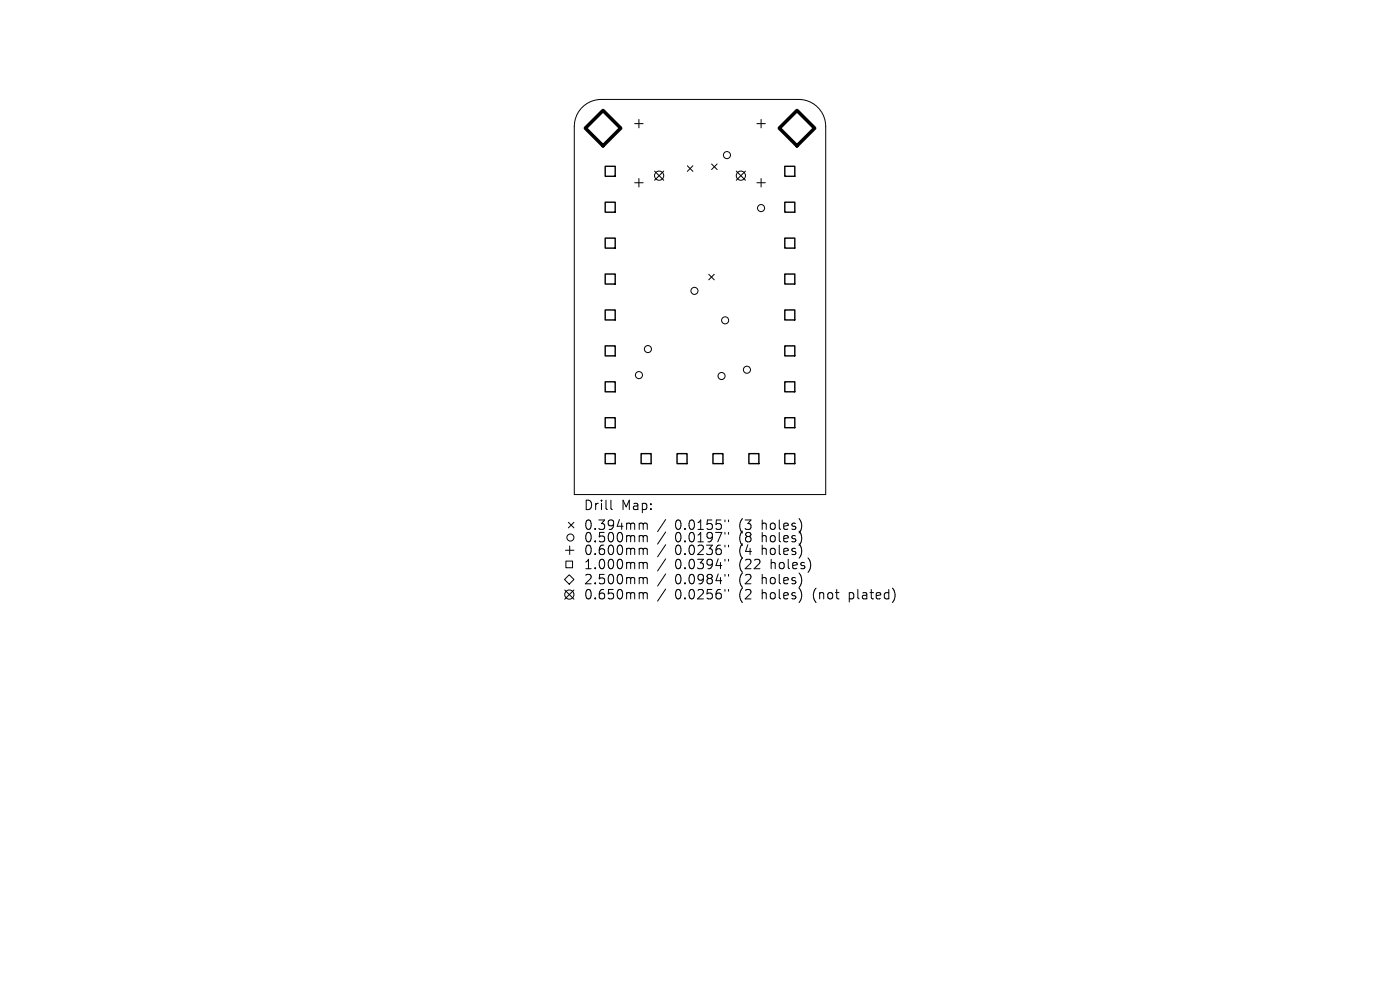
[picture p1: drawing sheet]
<svg xmlns="http://www.w3.org/2000/svg" width="297mm" height="210mm" viewBox="0 0 297 210" stroke-linecap="round" stroke-linejoin="round" font-family="sans-serif">
<defs><g id="words">
<g font-size="2.8">
<text x="123.8" y="108.5">Drill</text>
<text x="123.8" y="112.7">0.394mm</text>
<text x="131.8" y="108.5">Map:</text>
<text x="143.2" y="112.7">0.0155&quot;</text>
<text x="156.9" y="112.7">(3</text>
<text x="161.9" y="112.7">holes)</text>
<text x="123.8" y="115.3">0.500mm</text>
<text x="123.8" y="118">0.600mm</text>
<text x="143.2" y="115.3">0.0197&quot;</text>
<text x="143.2" y="118">0.0236&quot;</text>
<text x="156.9" y="115.3">(8</text>
<text x="156.9" y="118">(4</text>
<text x="161.9" y="115.3">holes)</text>
<text x="161.9" y="118">holes)</text>
<text x="123.8" y="121">1.000mm</text>
<text x="123.8" y="124.2">2.500mm</text>
<text x="143.2" y="121">0.0394&quot;</text>
<text x="143.2" y="124.2">0.0984&quot;</text>
<text x="156.9" y="121">(22</text>
<text x="156.9" y="124.2">(2</text>
<text x="161.9" y="124.2">holes)</text>
<text x="163.8" y="121">holes)</text>
<text x="123.8" y="127.4">0.650mm</text>
<text x="143.2" y="127.4">0.0256&quot;</text>
<text x="156.9" y="127.4">(2</text>
<text x="161.9" y="127.4">holes)</text>
<text x="172.9" y="127.4">(not</text>
<text x="180.8" y="127.4">plated)</text>
</g>
</g></defs>
<g fill="none" stroke="#000" stroke-width=".21">
<path d="M123.3 23a5.7 5.7 0 0 1 4.2-1.9h42a5.7 5.7 0 0 1 5.7 5.7v78.1h-53.4v-78.1a5.7 5.7 0 0 1 1.5-3.8zM134.6 26.2h1.8M134.6 38.8h1.8M135.5 25.3v1.8M135.5 37.9v1.8M138.9 36.3l1.9 1.9M140.8 36.3l-1.9 1.9M145.8 35.2l1.2 1.2M147 35.2l-1.2 1.2M151 34.8l1.1 1.2M152.1 34.8l-1.1 1.2M156.2 36.3l1.9 1.9"/>
<path d="M158.1 36.3l-1.9 1.9M160.6 26.2h1.8M160.6 38.8h1.8M161.5 25.3v1.8M161.5 37.9v1.8M150.3 58.2l1.2 1.2M151.5 58.2l-1.2 1.2M120 116.7h1.8M120 119h1.5v1.4h-1.5zM120.6 110.8l1.2 1.2M120.9 115.8v1.8M121.8 110.8l-1.2 1.2"/>
<path d="M129.6 106.1v1.7l.3 .3M135.9 111l.5 .1 .1 .2M135.9 113.6h.3l.3 .3M135.9 116.3h.3l.3 .3M135.9 119.3h.3l.3 .3M136.5 111.3l.2-.3 .5 .1 .1 1.2M136.5 111.3v1M136.5 113.9v1M136.5 116.6v1M136.5 119.6v1M136.5 113.9l.2-.3 .5 .1 .1 1.2M136.5 116.6l.2-.3 .5 .1 .1 1.2"/>
<path d="M136.5 119.6l.2-.3 .5 .1 .1 1.2M141.2 110.2l-1.7 2.6M141.2 112.8l-1.7 2.6M141.2 115.5l-1.7 2.6M141.2 118.5l-1.7 2.6M153.8 110.3v.4M153.8 112.9v.4M153.8 115.6v.4M153.8 118.6v.4M154.6 110.3v.4M154.6 112.9v.4M154.6 115.6v.4"/>
<path d="M154.6 118.6v.4M119.8 122.9l1-1 1 1-1 1zM119.8 125.2l2 1.9M121.8 125.2l-2 1.9M135.9 122.5h.3l.3 .3M135.9 125.7h.3l.3 .3M136.5 122.8v1M136.5 126v1M136.5 122.8l.2-.3 .5 .1 .1 1.2M136.5 126l.2-.3 .5 .1 .1 1.2M141.2 121.7l-1.7 2.6M141.2 124.9l-1.7 2.6"/>
<path d="M153.8 121.8v.4M153.8 125v.4M154.6 121.8v.4M154.6 125v.4"/>
<circle cx="139.8" cy="37.3" r=".97"/>
<circle cx="154.2" cy="32.9" r=".75"/>
<circle cx="157.2" cy="37.3" r=".97"/>
<circle cx="161.5" cy="44.1" r=".75"/>
<circle cx="135.5" cy="79.6" r=".75"/>
<circle cx="137.5" cy="74.1" r=".75"/>
<circle cx="147.3" cy="61.7" r=".75"/>
<circle cx="153.1" cy="79.8" r=".75"/>
<circle cx="153.8" cy="68" r=".75"/>
<circle cx="158.5" cy="78.4" r=".75"/>
<circle cx="121" cy="114" r=".75"/>
<circle cx="120.8" cy="126.1" r=".97"/>
</g>
<g fill="none" stroke="#000" stroke-width=".3">
<path d="M128.4 35.3h2.1v2.1h-2.1zM166.5 35.3h2.1v2.1h-2.1zM128.4 42.9h2.1v2.1h-2.1zM128.4 50.5h2.1v2.1h-2.1zM128.4 58.1h2.1v2.2h-2.1zM166.5 42.9h2.1v2.1h-2.1zM166.5 50.5h2.1v2.1h-2.1zM166.5 58.1h2.1v2.2h-2.1zM128.4 65.8h2.1v2.1h-2.1zM128.4 73.4h2.1v2.1h-2.1zM166.5 65.8h2.1v2.1h-2.1zM166.5 73.4h2.1v2.1h-2.1z"/>
<path d="M128.4 81h2.1v2.1h-2.1zM128.4 88.6h2.1v2.1h-2.1zM128.4 96.2h2.1v2.2h-2.1zM136 96.2h2.1v2.2h-2.1zM143.6 96.2h2.2v2.2h-2.2zM151.3 96.2h2.1v2.2h-2.1zM158.9 96.2h2.1v2.2h-2.1zM166.5 81h2.1v2.1h-2.1zM166.5 88.6h2.1v2.1h-2.1zM166.5 96.2h2.1v2.2h-2.1z"/>
</g>
<path d="M124.2 27.2l3.7-3.8 3.8 3.8-3.8 3.7zM169.1 23.4l3.7 3.8-3.7 3.7-3.8-3.7z" fill="none" stroke="#000" stroke-width=".75"/>
<use href="#words"/>
</svg>
